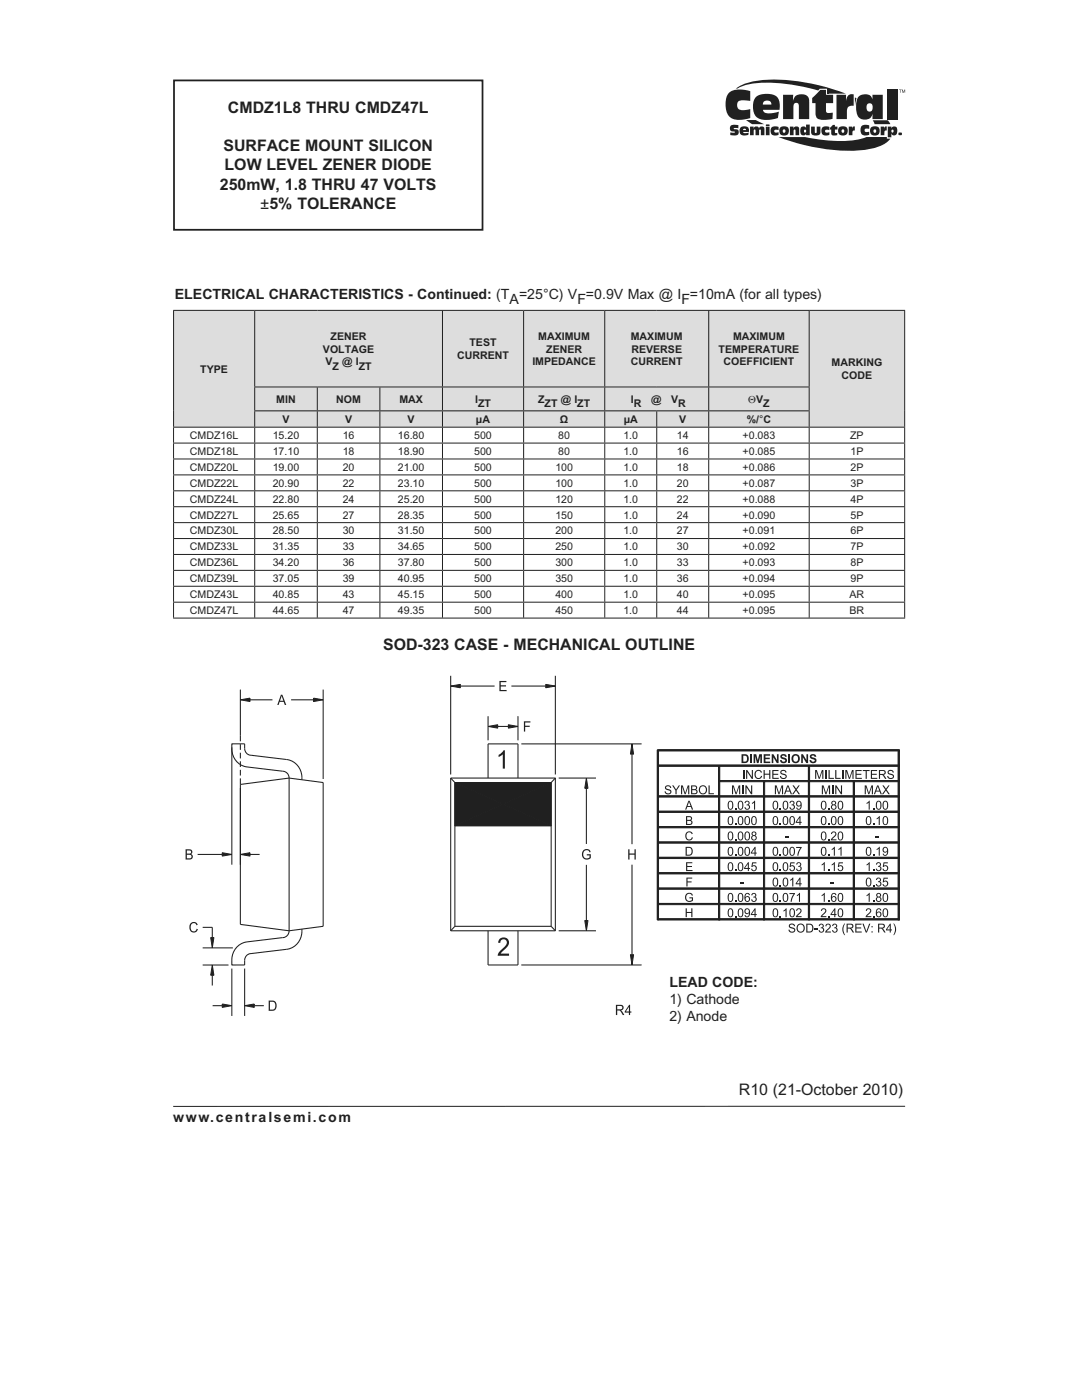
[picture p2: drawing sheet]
<svg xmlns="http://www.w3.org/2000/svg" width="216mm" height="279mm" viewBox="0 0 216 279" stroke-linecap="round" stroke-linejoin="round" font-family="sans-serif">
<defs><g id="words">
<g font-size="3.2" fill="#231f20">
<text x="45.5" y="22.6">CMDZ1L8 THRU CMDZ47L</text>
<text x="44.6" y="30.2">SURFACE MOUNT SILICON</text>
<text x="44.8" y="34">LOW LEVEL ZENER DIODE</text>
<text x="43.9" y="37.8">250mW, 1.8 THRU 47 VOLTS</text>
<text x="51.9" y="41.6">±5% TOLERANCE</text>
<text x="76.4" y="129.7">SOD-323 CASE - MECHANICAL OUTLINE</text>
<text x="147.4" y="218.6">R10 (21-October 2010)</text>
</g>
<g font-size="2.8" fill="#231f20">
<text x="34.9" y="59.7">ELECTRICAL CHARACTERISTICS - Continued: (T =25°C) V =0.9V Max @ I =10mA (for all types)</text>
<text x="101.7" y="60.6">A</text>
<text x="115.2" y="60.6">F</text>
<text x="136" y="60.6">F</text>
<text x="133.6" y="197.1">LEAD CODE:</text>
<text x="133.6" y="200.4">1) Cathode</text>
<text x="133.6" y="203.8">2) Anode</text>
<text x="34.6" y="223.9">www.centralsemi.com</text>
</g>
<g font-size="2.1" fill="#231f20">
<text x="64.4" y="70.4">VOLTAGE</text>
<text x="66" y="67.8">ZENER</text>
<text x="91.2" y="71.6">CURRENT</text>
<text x="93.7" y="69.1">TEST</text>
<text x="107.4" y="67.8">MAXIMUM</text>
<text x="109" y="70.4">ZENER</text>
<text x="125.9" y="67.8">MAXIMUM</text>
<text x="126" y="70.4">REVERSE</text>
<text x="143.4" y="70.4">TEMPERATURE</text>
<text x="146.3" y="67.8">MAXIMUM</text>
<text x="40" y="74.4">TYPE</text>
<text x="64.9" y="72.9">V</text>
<text x="66.3" y="73.7">Z</text>
<text x="68.3" y="72.9">@ I</text>
<text x="71.6" y="73.7">ZT</text>
<text x="106.2" y="72.9">IMPEDANCE</text>
<text x="125.9" y="72.9">CURRENT</text>
<text x="144.4" y="72.9">COEFFICIENT</text>
<text x="165.9" y="73.1">MARKING</text>
<text x="167.9" y="75.6">CODE</text>
<text x="55.1" y="80.4">MIN</text>
<text x="67.1" y="80.4">NOM</text>
<text x="79.7" y="80.4">MAX</text>
<text x="94.8" y="80.4">I</text>
<text x="95.4" y="81.2">ZT</text>
<text x="107.4" y="80.4">Z</text>
<text x="108.7" y="81.2">ZT</text>
<text x="111.9" y="80.4">@ I</text>
<text x="115.2" y="81.2">ZT</text>
<text x="125.9" y="80.4">I</text>
<text x="126.5" y="81.2">R</text>
<text x="129.9" y="80.4">@</text>
<text x="133.9" y="80.4">V</text>
<text x="135.3" y="81.2">R</text>
<text x="149.3" y="80.4">ΘV</text>
<text x="152.3" y="81.2">Z</text>
<text x="37.9" y="87.6">CMDZ16L</text>
<text x="54.4" y="87.6">15.20</text>
<text x="56.4" y="84.4">V</text>
<text x="68.4" y="87.6">16</text>
<text x="68.9" y="84.4">V</text>
<text x="79.4" y="87.6">16.80</text>
<text x="81.3" y="84.4">V</text>
<text x="94.6" y="87.6">500</text>
<text x="95" y="84.4">μA</text>
<text x="111.4" y="87.6">80</text>
<text x="111.7" y="84.4">Ω</text>
<text x="124.4" y="87.6">1.0</text>
<text x="124.4" y="84.4">μA</text>
<text x="135.1" y="87.6">14</text>
<text x="135.5" y="84.4">V</text>
<text x="148.2" y="87.6">+0.083</text>
<text x="149" y="84.4">%/°C</text>
<text x="169.6" y="87.6">ZP</text>
<text x="37.9" y="90.8">CMDZ18L</text>
<text x="37.9" y="94">CMDZ20L</text>
<text x="54.4" y="90.8">17.10</text>
<text x="54.4" y="94">19.00</text>
<text x="68.4" y="90.8">18</text>
<text x="68.4" y="94">20</text>
<text x="79.4" y="90.8">18.90</text>
<text x="79.4" y="94">21.00</text>
<text x="94.6" y="90.8">500</text>
<text x="94.6" y="94">500</text>
<text x="110.8" y="94">100</text>
<text x="111.4" y="90.8">80</text>
<text x="124.4" y="94">1.0</text>
<text x="124.4" y="90.8">1.0</text>
<text x="135.1" y="94">18</text>
<text x="135.1" y="90.8">16</text>
<text x="148.2" y="94">+0.086</text>
<text x="148.2" y="90.8">+0.085</text>
<text x="169.7" y="94">2P</text>
<text x="169.7" y="90.8">1P</text>
<text x="37.9" y="97.1">CMDZ22L</text>
<text x="37.9" y="100.3">CMDZ24L</text>
<text x="54.4" y="97.1">20.90</text>
<text x="54.4" y="100.3">22.80</text>
<text x="68.4" y="97.1">22</text>
<text x="68.4" y="100.3">24</text>
<text x="79.4" y="97.1">23.10</text>
<text x="79.4" y="100.3">25.20</text>
<text x="94.6" y="97.1">500</text>
<text x="94.6" y="100.3">500</text>
<text x="110.8" y="97.1">100</text>
<text x="110.8" y="100.3">120</text>
<text x="124.4" y="97.1">1.0</text>
<text x="124.4" y="100.3">1.0</text>
<text x="135.1" y="97.1">20</text>
<text x="135.1" y="100.3">22</text>
<text x="148.2" y="97.1">+0.087</text>
<text x="148.2" y="100.3">+0.088</text>
<text x="169.7" y="97.1">3P</text>
<text x="169.7" y="100.3">4P</text>
<text x="37.9" y="103.5">CMDZ27L</text>
<text x="37.9" y="106.7">CMDZ30L</text>
<text x="54.4" y="103.5">25.65</text>
<text x="54.4" y="106.7">28.50</text>
<text x="68.4" y="103.5">27</text>
<text x="68.4" y="106.7">30</text>
<text x="79.4" y="103.5">28.35</text>
<text x="79.4" y="106.7">31.50</text>
<text x="94.6" y="103.5">500</text>
<text x="94.6" y="106.7">500</text>
<text x="110.8" y="103.5">150</text>
<text x="110.8" y="106.7">200</text>
<text x="124.4" y="103.5">1.0</text>
<text x="124.4" y="106.7">1.0</text>
<text x="135.1" y="103.5">24</text>
<text x="135.1" y="106.7">27</text>
<text x="148.2" y="103.5">+0.090</text>
<text x="148.2" y="106.7">+0.091</text>
<text x="169.7" y="103.5">5P</text>
<text x="169.7" y="106.7">6P</text>
<text x="37.9" y="109.8">CMDZ33L</text>
<text x="37.9" y="113">CMDZ36L</text>
<text x="54.4" y="109.8">31.35</text>
<text x="54.4" y="113">34.20</text>
<text x="68.4" y="109.8">33</text>
<text x="68.4" y="113">36</text>
<text x="79.4" y="109.8">34.65</text>
<text x="79.4" y="113">37.80</text>
<text x="94.6" y="109.8">500</text>
<text x="94.6" y="113">500</text>
<text x="110.8" y="109.8">250</text>
<text x="110.8" y="113">300</text>
<text x="124.4" y="109.8">1.0</text>
<text x="124.4" y="113">1.0</text>
<text x="135.1" y="109.8">30</text>
<text x="135.1" y="113">33</text>
<text x="148.2" y="109.8">+0.092</text>
<text x="148.2" y="113">+0.093</text>
<text x="169.7" y="109.8">7P</text>
<text x="169.7" y="113">8P</text>
<text x="37.9" y="116.2">CMDZ39L</text>
<text x="37.9" y="119.4">CMDZ43L</text>
<text x="54.4" y="116.2">37.05</text>
<text x="54.4" y="119.4">40.85</text>
<text x="68.4" y="116.2">39</text>
<text x="68.4" y="119.4">43</text>
<text x="79.4" y="116.2">40.95</text>
<text x="79.4" y="119.4">45.15</text>
<text x="94.6" y="116.2">500</text>
<text x="94.6" y="119.4">500</text>
<text x="110.8" y="116.2">350</text>
<text x="110.8" y="119.4">400</text>
<text x="124.4" y="116.2">1.0</text>
<text x="124.4" y="119.4">1.0</text>
<text x="135.1" y="116.2">36</text>
<text x="135.1" y="119.4">40</text>
<text x="148.2" y="116.2">+0.094</text>
<text x="148.2" y="119.4">+0.095</text>
<text x="169.5" y="119.4">AR</text>
<text x="169.7" y="116.2">9P</text>
<text x="37.9" y="122.5">CMDZ47L</text>
<text x="54.4" y="122.5">44.65</text>
<text x="68.4" y="122.5">47</text>
<text x="79.4" y="122.5">49.35</text>
<text x="94.6" y="122.5">500</text>
<text x="110.8" y="122.5">450</text>
<text x="124.4" y="122.5">1.0</text>
<text x="135.1" y="122.5">44</text>
<text x="148.2" y="122.5">+0.095</text>
<text x="169.5" y="122.5">BR</text>
</g>
</g></defs>
<path d="M34.7 16.1h61.6v29.8h-61.6z" fill="none" stroke="#231f20" stroke-width=".35"/>
<path d="M34.6 61.9h16.2v23.4h-16.2zM50.8 61.9h37.5v15.3h-37.5zM88.3 61.9h16.2v15.3h-16.2zM104.5 61.9h16.2v15.3h-16.2zM120.7 61.9h20.7v15.3h-20.7zM141.4 61.9h20.1v15.3h-20.1zM161.5 61.9h19v23.4h-19zM50.8 77.2h12.5v4.8h-12.5zM63.3 77.2h12.5v4.8h-12.5zM75.8 77.2h12.5v4.8h-12.5zM88.3 77.2h16.2v4.8h-16.2zM104.5 77.2h16.2v4.8h-16.2zM120.7 77.2h20.7v4.8h-20.7zM141.4 77.2h20.1v4.8h-20.1zM50.8 82h12.5v3.3h-12.5zM63.3 82h12.5v3.3h-12.5zM75.8 82h12.5v3.3h-12.5zM88.3 82h16.2v3.3h-16.2zM104.5 82h16.2v3.3h-16.2zM120.7 82h10.3v3.3h-10.3zM131 82h10.4v3.3h-10.4zM141.4 82h20.1v3.3h-20.1z" fill="#dcddde"/>
<g fill="none" stroke="#231f20" stroke-width=".2">
<path d="M34.5 61.9h146.1M34.6 62v23.2M50.7 77.2h110.9M50.8 62v15.1M50.8 77.3v4.6M63.3 77.3v4.6M75.8 77.3v4.6M88.3 62v15.1M88.3 77.3v4.6M104.5 62v15.1M104.5 77.3v4.6M120.7 62v15.1"/>
<path d="M120.7 77.3v4.6M141.4 62v15.1M141.4 77.3v4.6M161.5 62v15.1M161.5 77.3v4.6M180.5 62v23.2M34.5 85.3h146.1M34.5 88.4h146.1M34.5 91.6h146.1M34.5 94.8h146.1M34.5 98h146.1M34.6 85.3v3"/>
<path d="M34.6 88.5v3M34.6 91.7v3M34.6 94.9v3M34.6 98v3M50.7 82h110.9M50.8 82.1v3.1M50.8 85.3v3M50.8 88.5v3M50.8 91.7v3M50.8 94.9v3M50.8 98v3M63.3 82.1v3.1"/>
<path d="M63.3 85.3v3M63.3 88.5v3M63.3 91.7v3M63.3 94.9v3M63.3 98v3M75.8 82.1v3.1M75.8 85.3v3M75.8 88.5v3M75.8 91.7v3M75.8 94.9v3M75.8 98v3M88.3 82.1v3.1"/>
<path d="M88.3 85.3v3M88.3 88.5v3M88.3 91.7v3M88.3 94.9v3M88.3 98v3M104.5 82.1v3.1M104.5 85.3v3M104.5 88.5v3M104.5 91.7v3M104.5 94.9v3M104.5 98v3M120.7 82.1v3.1"/>
<path d="M120.7 85.3v3M120.7 88.5v3M120.7 91.7v3M120.7 94.9v3M120.7 98v3M131 82.1v3.1M131 85.3v3M131 88.5v3M131 91.7v3M131 94.9v3M131 98v3M141.4 82.1v3.1"/>
<path d="M141.4 85.3v3M141.4 88.5v3M141.4 91.7v3M141.4 94.9v3M141.4 98v3M161.5 82.1v3.1M161.5 85.3v3M161.5 88.5v3M161.5 91.7v3M161.5 94.9v3M161.5 98v3M180.5 85.3v3"/>
<path d="M180.5 88.5v3M180.5 91.7v3M180.5 94.9v3M180.5 98v3M34.5 107.5h146.1M34.5 110.7h146.1M34.5 113.8h146.1M34.5 117h146.1M34.5 101.1h146.1M34.5 104.3h146.1M34.6 107.6v3M34.6 110.7v3"/>
<path d="M34.6 113.9v3M34.6 117.1v3M34.6 101.2v3M34.6 104.4v3M50.8 107.6v3M50.8 110.7v3M50.8 113.9v3M50.8 117.1v3M50.8 101.2v3M50.8 104.4v3M63.3 107.6v3M63.3 110.7v3"/>
<path d="M63.3 113.9v3M63.3 117.1v3M63.3 101.2v3M63.3 104.4v3M75.8 107.6v3M75.8 110.7v3M75.8 113.9v3M75.8 117.1v3M75.8 101.2v3M75.8 104.4v3M88.3 107.6v3M88.3 110.7v3"/>
<path d="M88.3 113.9v3M88.3 117.1v3M88.3 101.2v3M88.3 104.4v3M104.5 107.6v3M104.5 110.7v3M104.5 113.9v3M104.5 117.1v3M104.5 101.2v3M104.5 104.4v3M120.7 107.6v3M120.7 110.7v3"/>
<path d="M120.7 113.9v3M120.7 117.1v3M120.7 101.2v3M120.7 104.4v3M131 107.6v3M131 110.7v3M131 113.9v3M131 117.1v3M131 101.2v3M131 104.4v3M141.4 107.6v3M141.4 110.7v3"/>
<path d="M141.4 113.9v3M141.4 117.1v3M141.4 101.2v3M141.4 104.4v3M161.5 104.4v3M161.5 107.6v3M161.5 110.7v3M161.5 113.9v3M161.5 117.1v3M161.5 101.2v3M180.5 104.4v3M180.5 107.6v3"/>
<path d="M180.5 110.7v3M180.5 113.9v3M180.5 117.1v3M180.5 101.2v3M34.5 120.2h146.1M34.5 123.4h146.1M34.6 120.3v3M50.8 120.3v3M63.3 120.3v3M75.8 120.3v3M88.3 120.3v3M104.5 120.3v3"/>
<path d="M120.7 120.3v3M131 120.3v3M141.4 120.3v3M161.5 120.3v3M180.5 120.3v3M180.6 220.8h-146"/>
</g>
<g fill="#fff">
<path d="M34.5 127h146.1v5.6h-146.1z"/>
<path d="M34.5 132.4h96v72.8h-96z"/>
</g>
<g fill="#231f20">
<path d="M123.2 200.8h.6a.35 .35 0 0 1 .4 .3 .35 .35 0 0 1-.5 .3h-.5zM122.9 200.5v2.1h.3v-.9h.5l.6 .9h.3l-.7-1a.56 .56 0 0 0 .5-.6 .56 .56 0 0 0-.6-.5z"/>
<path d="M125.5 200.9v1h-.6zM125.5 200.5l-.8 1.4v.2h.8v.5h.2v-.5h.3v-.2h-.3v-1.4z"/>
</g>
<g fill="none" stroke="#231f20" stroke-width=".21">
<path d="M89.9 134.9v19.7M91.9 136.9h6.8M102 136.9h6.9M110.8 134.9v19.7M57.7 155.3v-.2a1.31 1.31 0 0 0-1.3-1.2l-7.1-.8a3.8 3.8 0 0 1-3-4.7h2.5a1.73 1.73 0 0 0 1.2 2.3l7.2 .9a3.6 3.6 0 0 1 3 4M57.7 155.3v30.5M57.7 155.3l-9.7 1.3v27.9l9.7 1.3M57.7 155.3l6.8 .9v28.7l-6.8 .9M89.9 155.3l.9 .9M89.9 155.3h20.9v30.5M89.9 155.3v30.5M90.8 156.2h19.2"/>
<path d="M90.8 156.2v28.7M97.4 155.3v-6.8h6v6.8M110 156.2v28.7M110.8 155.3l-.8 .9M60.2 185.4a3.6 3.6 0 0 1-3 4.1l-7.2 .8a1.34 1.34 0 0 0-1.2 1.4v.9h-2.5a3.8 3.8 0 0 1 3-4.6l7.2-.9a1.35 1.35 0 0 0 1.2-1.3M89.9 185.8h20.9M90.8 184.9h19.2M90.8 184.9l-.9 .9M97.4 185.8v6.8h6v-6.8M110 184.9l.8 .9"/>
</g>
<path d="M89.9 136.9l2-.3v.7z" fill="#231f20"/>
<path d="M89.9 136.9l2-.3v.7z" fill="none" stroke="#231f20" stroke-width=".2"/>
<g fill="#231f20">
<path d="M108.9 136.6l1.9 .3-1.9 .4z"/>
<path d="M99.7 135.9h1.3v.2h-1.1v.7h1.1v.2h-1.1v.7h1.2v.2h-1.4z"/>
</g>
<path d="M108.9 136.6l1.9 .3-1.9 .4z" fill="none" stroke="#231f20" stroke-width=".2"/>
<path d="M110.8 136.9h.1M89.9 155.3h.1M104 148.5h24M110.8 155.3h.1M126.1 150.5v18M126.1 172.6v17.9M104 192.6h24" fill="none" stroke="#231f20" stroke-width=".21"/>
<path d="M126.1 148.5l.3 2h-.6z" fill="#231f20"/>
<path d="M126.1 148.5l.3 2h-.6z" fill="none" stroke="#231f20" stroke-width=".2"/>
<g fill="#231f20">
<path d="M125.8 190.5h.6l-.3 2.1z"/>
<path d="M125.4 169.5h.2v.8h1v-.8h.3v2h-.3v-.9h-1v.9h-.2z"/>
</g>
<path d="M125.8 190.5h.6l-.3 2.1z" fill="none" stroke="#231f20" stroke-width=".2"/>
<path d="M103.4 148.5h.1M111.5 155.3h7.4M117 157.3v11.1M117 172.6v11.1M103.4 192.6h.1M111.5 185.8h7.4M126.1 192.6h.1" fill="none" stroke="#231f20" stroke-width=".21"/>
<path d="M117 155.3l.3 2h-.6z" fill="#231f20"/>
<path d="M117 155.3l.3 2h-.6z" fill="none" stroke="#231f20" stroke-width=".2"/>
<g fill="#231f20">
<path d="M116.7 183.7h.6l-.3 2.1z"/>
<path d="M116.4 169.7a.86 .86 0 0 1 1.5 .3l-.3 .1a.68 .68 0 0 0-.9-.4 .68 .68 0 0 0-.3 1 .73 .73 0 0 0 .5 .6 .73 .73 0 0 0 .7-.2v-.4h-.5v-.2h.8v.7a1.07 1.07 0 0 1-1.6 0 1.07 1.07 0 0 1 .1-1.5z"/>
</g>
<path d="M116.7 183.7h.6l-.3 2.1z" fill="none" stroke="#231f20" stroke-width=".2"/>
<path d="M110.8 155.3h.1M46.3 193.3v9.5M48.8 193.3v9.5M110.8 185.8h.1M117 185.8h.1M42.4 200.7h1.9M50.7 200.7h2" fill="none" stroke="#231f20" stroke-width=".21"/>
<path d="M44.3 200.4l2 .3-2 .3z" fill="#231f20"/>
<path d="M44.3 200.4l2 .3-2 .3z" fill="none" stroke="#231f20" stroke-width=".2"/>
<g fill="#231f20">
<path d="M48.8 200.7l1.9-.3v.6z"/>
<path d="M53.9 199.9a.82 .82 0 0 1 1 .8 .82 .82 0 0 1-1 .8zM53.6 199.7v2h.7a1.03 1.03 0 0 0 .9-1 1.03 1.03 0 0 0-.9-1z"/>
</g>
<path d="M48.8 200.7l1.9-.3v.6z" fill="none" stroke="#231f20" stroke-width=".2"/>
<path d="M46.3 149.2v23.4M48 157.3v15.3M39.4 170.5h4.9M49.9 170.5h1.9M46.3 192.6h.1M48.8 192.6h.1M48.8 200.7h.1" fill="none" stroke="#231f20" stroke-width=".21"/>
<path d="M48 170.5l1.9-.3v.7z" fill="#231f20"/>
<path d="M48 170.5l1.9-.3v.7z" fill="none" stroke="#231f20" stroke-width=".2"/>
<g fill="#231f20">
<path d="M44.3 170.2l2 .3-2 .4z"/>
<path d="M37.3 169.7h.4a.33 .33 0 0 1 .4 .3 .33 .33 0 0 1-.4 .4h-.4zM37 169.5v2h.8a.57 .57 0 0 0 .6-.3 .57 .57 0 0 0-.3-.7 .52 .52 0 0 0 .2-.7 .52 .52 0 0 0-.6-.3zM37.3 170.6h.4a.37 .37 0 0 1 .5 .3 .37 .37 0 0 1-.4 .4h-.5z"/>
</g>
<path d="M44.3 170.2l2 .3-2 .4z" fill="none" stroke="#231f20" stroke-width=".2"/>
<path d="M46.3 148.5h.1M48 156.6h.1" fill="none" stroke="#231f20" stroke-width=".21"/>
<g fill="#231f20">
<path d="M99.5 150.6l.6-.4 .4-.5h.2v3.7h-.4v-2.9l-.8 .6z"/>
<path d="M99.7 187.4a1.12 1.12 0 0 1 1.7 .1 1.12 1.12 0 0 1-.4 1.6l-1.1 1.2h1.7v.4h-2.3a2.8 2.8 0 0 1 1.4-1.7 .78 .78 0 0 0 .4-.9 .78 .78 0 0 0-.6-.6l-.5 .1-.2 .6-.4-.1z"/>
</g>
<path d="M48 170.5h.1M90.8 164.8h19.2" fill="none" stroke="#231f20" stroke-width=".21"/>
<path d="M90.8 156.2h19.2l-9.6 4.3z" fill="#231f20"/>
<path d="M90.8 156.2h19.2l-9.6 4.3z" fill="none" stroke="#231f20" stroke-width=".2"/>
<path d="M90.8 156.2l9.6 4.3-9.6 4.3z" fill="#231f20"/>
<path d="M90.8 156.2l9.6 4.3-9.6 4.3z" fill="none" stroke="#231f20" stroke-width=".2"/>
<path d="M90.8 164.8l9.6-4.3 9.6 4.3z" fill="#231f20"/>
<path d="M90.8 164.8l9.6-4.3 9.6 4.3z" fill="none" stroke="#231f20" stroke-width=".2"/>
<path d="M100.4 160.5l9.6-4.3v8.6z" fill="#231f20"/>
<path d="M100.4 160.5l9.6-4.3v8.6z" fill="none" stroke="#231f20" stroke-width=".2"/>
<path d="M97.4 142.9v4.8M99.3 145h2.1M103.4 142.9v4.8" fill="none" stroke="#231f20" stroke-width=".21"/>
<path d="M97.4 145l1.9-.4v.7z" fill="#231f20"/>
<path d="M97.4 145l1.9-.4v.7z" fill="none" stroke="#231f20" stroke-width=".2"/>
<g fill="#231f20">
<path d="M101.4 144.6l2 .4-2 .3z"/>
<path d="M104.5 144h1.3v.2h-1v.6h.9v.3h-.9v.9h-.3z"/>
</g>
<path d="M101.4 144.6l2 .4-2 .3z" fill="none" stroke="#231f20" stroke-width=".2"/>
<path d="M48 137.6v9.1M49.9 139.7h4.5M58.1 139.7h4.5M64.5 137.6v17.9" fill="none" stroke="#231f20" stroke-width=".21"/>
<path d="M48 139.7l1.9-.4v.7z" fill="#231f20"/>
<path d="M48 139.7l1.9-.4v.7z" fill="none" stroke="#231f20" stroke-width=".2"/>
<g fill="#231f20">
<path d="M62.6 139.3l1.9 .4-1.9 .3z"/>
<path d="M56.2 138.9l.3 1h-.6zM56.1 138.6l-.8 2.1h.3l.2-.6h.8l.2 .6h.3l-.8-2.1z"/>
</g>
<path d="M62.6 139.3l1.9 .4-1.9 .3z" fill="none" stroke="#231f20" stroke-width=".2"/>
<path d="M48 146.7v1.2M48 148.5v1.2M48 150.2v1.2M48 151.9v1.2M48 153.6v1.2M48 155.3v1.3M40.4 189.2h6.1M40.4 192.6h5.2M42.4 185.1v2M42.4 194.6v2.1" fill="none" stroke="#231f20" stroke-width=".21"/>
<path d="M38.1 184.2a.81 .81 0 0 1 1.4 .4l-.3 .1a.64 .64 0 0 0-.9-.4 .64 .64 0 0 0-.2 .9 .59 .59 0 0 0 .5 .7 .59 .59 0 0 0 .6-.5h.3a.9 .9 0 0 1-1.2 .6 .9 .9 0 0 1-.5-1.2z" fill="#231f20"/>
<path d="M40.4 185.1h2" fill="none" stroke="#231f20" stroke-width=".21"/>
<path d="M42.4 192.6l.3 2h-.7z" fill="#231f20"/>
<path d="M42.4 192.6l.3 2h-.7z" fill="none" stroke="#231f20" stroke-width=".2"/>
<path d="M42 187.1h.7l-.3 2.1z" fill="#231f20"/>
<path d="M42 187.1h.7l-.3 2.1z" fill="none" stroke="#231f20" stroke-width=".2"/>
<path d="M42.4 189.2h.1M46.3 192.6h.1M47.1 189.2h.1" fill="none" stroke="#231f20" stroke-width=".21"/>
<path d="M130.5 149.4h49.6v37.5h-49.6z" fill="#fff"/>
<g fill="#231f20">
<path d="M146.1 156.7h.3l.5 1.6 .5-1.6h.3v1.8h-.2v-1.5l-.5 1.5h-.2l-.5-1.5v1.5h-.2z"/>
<path d="M148.1 156.7h.2v1.8h-.2z"/>
<path d="M148.7 156.7h.3l.9 1.4v-1.4h.2v1.8h-.2l-.9-1.4v1.4h-.3z"/>
<path d="M154.6 156.7h.4l.4 1.6 .6-1.6h.3v1.8h-.3v-1.5l-.5 1.5h-.2l-.5-1.5v1.5h-.2z"/>
<path d="M158.1 156.7h.3l.5 .7 .4-.7h.3l-.6 .9 .6 .9h-.3l-.5-.7-.5 .7h-.2l.6-.9z"/>
<path d="M164 156.7h.3l.5 1.6 .5-1.6h.3v1.8h-.2v-1.5l-.5 1.5h-.2l-.5-1.5v1.5h-.2z"/>
<path d="M166 156.7h.3v1.8h-.3z"/>
<path d="M166.7 156.7h.2l.9 1.4v-1.4h.2v1.8h-.2l-.9-1.4v1.4h-.2z"/>
<path d="M172.5 156.7h.4l.5 1.6 .5-1.6h.3v1.8h-.2v-1.5l-.5 1.5h-.2l-.5-1.5v1.5h-.3z"/>
<path d="M176.1 156.7h.2l.5 .7 .5-.7h.2l-.6 .9 .7 .9h-.3l-.5-.7-.5 .7h-.3l.6-.9z"/>
<path d="M146.6 161.3h.3v.3h-.3z"/>
<path d="M148.7 159.9a.47 .47 0 0 1 .7 0 .47 .47 0 0 1-.1 .7 .54 .54 0 0 1 .1 1 .54 .54 0 0 1-.9-.5h.3a.35 .35 0 0 0 .4 .3 .35 .35 0 0 0 .2-.5 .35 .35 0 0 0-.4-.2v-.2a.3 .3 0 0 0 .4-.2 .3 .3 0 0 0-.3-.3 .3 .3 0 0 0-.3 .3h-.2z"/>
<path d="M150 160.2l.7-.4v1.8h-.2v-1.4l-.5 .3z"/>
<path d="M155.6 161.3h.3v.3h-.3z"/>
<path d="M157.7 159.9a.47 .47 0 0 1 .7 0 .47 .47 0 0 1-.1 .7 .54 .54 0 0 1 0 1 .54 .54 0 0 1-.8-.5h.2a.35 .35 0 0 0 .4 .3 .35 .35 0 0 0 .3-.5 .35 .35 0 0 0-.5-.2v-.2a.3 .3 0 0 0 .4-.2 .3 .3 0 0 0-.3-.3 .3 .3 0 0 0-.3 .3h-.2z"/>
<path d="M165.2 161.3h.3v.3h-.3z"/>
<path d="M172.9 160.2l.6-.4v1.8h-.2v-1.4l-.4 .3z"/>
<path d="M174.2 161.3h.2v.3h-.2z"/>
<path d="M146.6 164.4h.3v.2h-.3z"/>
<path d="M155.6 164.4h.3v.2h-.3z"/>
<path d="M165.2 164.4h.3v.2h-.3z"/>
<path d="M174.2 164.4h.2v.2h-.2z"/>
<path d="M174.9 163.3l.7-.4v1.7h-.3v-1.3l-.4 .2z"/>
<path d="M137 166.1a.74 .74 0 0 1 1.2 .3l-.2 .1a.58 .58 0 0 0-.8-.3 .58 .58 0 0 0-.2 .8 .52 .52 0 0 0 .5 .5 .52 .52 0 0 0 .5-.4h.3a.82 .82 0 0 1-1.2 .6 .82 .82 0 0 1-.3-1.2z"/>
<path d="M146.6 167.5h.3v.2h-.3z"/>
<path d="M156.7 167h.7v.2h-.7z"/>
<path d="M165.2 167.5h.3v.2h-.3z"/>
<path d="M166 166.1a.57 .57 0 0 1 .8 .1 .57 .57 0 0 1-.3 .8l-.4 .5h.8v.2h-1.1l.1-.4a1.08 1.08 0 0 0 .7-1.1l-.4-.1-.2 .4-.2-.1z"/>
<path d="M174.6 167h.7v.2h-.7z"/>
<path d="M146.6 170.5h.3v.3h-.3z"/>
<path d="M155.6 170.5h.3v.3h-.3z"/>
<path d="M158.9 169h1.1l-.5 1.1-.2 .7h-.2l.1-.5 .5-1.1h-.8z"/>
<path d="M165.2 170.5h.3v.3h-.3z"/>
<path d="M166 169.4l.6-.4v1.8h-.2v-1.4l-.4 .3z"/>
<path d="M167.3 169.4l.6-.4v1.8h-.2v-1.4l-.4 .3z"/>
<path d="M174.2 170.5h.2v.3h-.2z"/>
<path d="M174.9 169.4l.7-.4v1.8h-.3v-1.4l-.4 .3z"/>
<path d="M136.9 172.1h1.2v.2h-1v.5h1v.2h-1v.6h1.1v.2h-1.3z"/>
<path d="M146.6 173.6h.3v.2h-.3z"/>
<path d="M150.1 172.1h.8v.2h-.6l-.1 .5a.57 .57 0 0 1 .8 .3 .57 .57 0 0 1-.4 .7 .57 .57 0 0 1-.7-.4h.2a.38 .38 0 0 0 .5 .2 .38 .38 0 0 0 .2-.6 .38 .38 0 0 0-.6 0h-.3z"/>
<path d="M155.6 173.6h.3v.2h-.3z"/>
<path d="M157.7 172.1h.9v.2h-.7l-.1 .5a.57 .57 0 0 1 .8 .3 .57 .57 0 0 1-.4 .7 .57 .57 0 0 1-.7-.4h.2a.38 .38 0 0 0 .6 .2 .38 .38 0 0 0 .1-.6 .38 .38 0 0 0-.6 0h-.3z"/>
<path d="M159 172.2a.47 .47 0 0 1 .7 0 .47 .47 0 0 1-.1 .7 .54 .54 0 0 1 .1 .9 .54 .54 0 0 1-.9-.4l.3-.1a.35 .35 0 0 0 .4 .4 .35 .35 0 0 0 .2-.5 .35 .35 0 0 0-.4-.2v-.2a.3 .3 0 0 0 .4-.2 .3 .3 0 0 0-.3-.4 .3 .3 0 0 0-.3 .4l-.2-.1z"/>
<path d="M163.9 172.5l.7-.4v1.7h-.2v-1.3l-.5 .2z"/>
<path d="M165.2 173.6h.3v.2h-.3z"/>
<path d="M166 172.5l.6-.4v1.7h-.2v-1.3l-.4 .2z"/>
<path d="M167.3 172.1h.9v.2h-.7l-.1 .5a.57 .57 0 0 1 .8 .3 .57 .57 0 0 1-.3 .7 .57 .57 0 0 1-.8-.4h.2a.38 .38 0 0 0 .6 .2 .38 .38 0 0 0 .1-.6 .38 .38 0 0 0-.6 0h-.2z"/>
<path d="M172.9 172.5l.6-.4v1.7h-.2v-1.3l-.4 .2z"/>
<path d="M174.2 173.6h.2v.2h-.2z"/>
<path d="M175 172.2a.47 .47 0 0 1 .7 0 .47 .47 0 0 1-.1 .7 .54 .54 0 0 1 0 .9 .54 .54 0 0 1-.8-.4l.2-.1a.35 .35 0 0 0 .4 .4 .35 .35 0 0 0 .3-.5 .35 .35 0 0 0-.5-.2v-.2a.3 .3 0 0 0 .4-.2 .3 .3 0 0 0-.3-.4 .3 .3 0 0 0-.3 .4l-.2-.1z"/>
<path d="M176.3 172.1h.9v.2h-.7l-.1 .5a.57 .57 0 0 1 .8 .3 .57 .57 0 0 1-.4 .7 .57 .57 0 0 1-.7-.4h.2a.38 .38 0 0 0 .6 .2 .38 .38 0 0 0 .1-.6 .38 .38 0 0 0-.6 0h-.3z"/>
<path d="M137 175.1h1.1v.2h-.9v.6h.8v.2h-.8v.8h-.2z"/>
<path d="M147.8 176.2h.6v.2h-.6z"/>
<path d="M155.6 176.7h.3v.2h-.3z"/>
<path d="M157.7 175.6l.6-.5v1.8h-.2v-1.4l-.4 .3z"/>
<path d="M165.7 176.2h.6v.2h-.6z"/>
<path d="M174.2 176.7h.2v.2h-.2z"/>
<path d="M175 175.3a.47 .47 0 0 1 .7-.1 .47 .47 0 0 1-.1 .8 .54 .54 0 0 1 0 .9 .54 .54 0 0 1-.8-.5h.2a.35 .35 0 0 0 .4 .3 .35 .35 0 0 0 .3-.4 .35 .35 0 0 0-.5-.2v-.2a.3 .3 0 0 0 .4-.3 .3 .3 0 0 0-.3-.3 .3 .3 0 0 0-.3 .3h-.2z"/>
<path d="M176.3 175.2h.9v.2h-.7l-.1 .4a.57 .57 0 0 1 .8 .3 .57 .57 0 0 1-.4 .8 .57 .57 0 0 1-.7-.5h.2a.38 .38 0 0 0 .6 .2 .38 .38 0 0 0 .1-.5 .38 .38 0 0 0-.6-.1l-.3 .1z"/>
<path d="M137 178.4a.79 .79 0 0 1 1.3 .3l-.3 .1a.64 .64 0 0 0-.9-.3 .64 .64 0 0 0-.1 1 .69 .69 0 0 0 1.1 .1v-.3h-.5v-.2h.7v.6a.94 .94 0 0 1-1.4 0 .94 .94 0 0 1 .1-1.3z"/>
<path d="M146.6 179.7h.3v.3h-.3z"/>
<path d="M150.1 178.3a.47 .47 0 0 1 .7 0 .47 .47 0 0 1-.1 .7 .54 .54 0 0 1 0 1 .54 .54 0 0 1-.8-.5h.2a.35 .35 0 0 0 .4 .3 .35 .35 0 0 0 .3-.5 .35 .35 0 0 0-.5-.2v-.2a.3 .3 0 0 0 .4-.2 .3 .3 0 0 0-.3-.3 .3 .3 0 0 0-.3 .3h-.2z"/>
<path d="M155.6 179.7h.3v.3h-.3z"/>
<path d="M157.5 178.2h1.1l-.5 1.1-.1 .7h-.2v-.5l.6-1.1h-.9z"/>
<path d="M159 178.6l.6-.4v1.8h-.2v-1.4l-.4 .3z"/>
<path d="M163.9 178.6l.7-.4v1.8h-.2v-1.4l-.5 .3z"/>
<path d="M165.2 179.7h.3v.3h-.3z"/>
<path d="M172.9 178.6l.6-.4v1.8h-.2v-1.4l-.4 .3z"/>
<path d="M174.2 179.7h.2v.3h-.2z"/>
<path d="M136.8 181.3h.2v.7h.9v-.7h.3v1.7h-.3v-.8h-.9v.8h-.2z"/>
<path d="M146.6 182.8h.3v.2h-.3z"/>
<path d="M155.6 182.8h.3v.2h-.3z"/>
<path d="M156.3 181.7l.7-.4v1.7h-.3v-1.3l-.4 .2z"/>
<path d="M159 181.4a.57 .57 0 0 1 .9 .2 .57 .57 0 0 1-.3 .8l-.5 .4h.9v.2h-1.2l.2-.3a1.08 1.08 0 0 0 .6-1.2h-.3l-.2 .3h-.2z"/>
<path d="M164 181.4a.57 .57 0 0 1 .8 .2 .57 .57 0 0 1-.3 .8l-.4 .4h.8v.2h-1.1l.1-.3a1.08 1.08 0 0 0 .7-1.2h-.4l-.2 .3h-.2z"/>
<path d="M165.2 182.8h.3v.2h-.3z"/>
<path d="M172.9 181.4a.57 .57 0 0 1 .9 .2 .57 .57 0 0 1-.3 .8l-.5 .4h.9v.2h-1.2l.2-.3a1.08 1.08 0 0 0 .6-1.2h-.3l-.2 .3h-.2z"/>
<path d="M174.2 182.8h.2v.2h-.2z"/>
<path d="M157.6 184.4a.68 .68 0 0 1 1 .4l-.2 .1a.38 .38 0 0 0-.4-.4 .38 .38 0 0 0-.3 .4 .89 .89 0 0 1 1 .8 .72 .72 0 0 1-.8 .4 .72 .72 0 0 1-.6-.6h.2a.44 .44 0 0 0 .5 .5 .44 .44 0 0 0 .4-.5l-.1-.1a.74 .74 0 0 1-.9-.7z"/>
<path d="M162.5 185.4h.7v.2h-.7z"/>
<path d="M163.5 184.5a.47 .47 0 0 1 .7-.1 .47 .47 0 0 1-.1 .8 .54 .54 0 0 1 .1 .9 .54 .54 0 0 1-.9-.5h.3a.35 .35 0 0 0 .4 .3 .35 .35 0 0 0 .2-.4 .35 .35 0 0 0-.4-.2v-.2a.3 .3 0 0 0 .4-.3 .3 .3 0 0 0-.3-.3 .3 .3 0 0 0-.3 .3h-.2z"/>
<path d="M164.9 184.5a.57 .57 0 0 1 .8 .1 .57 .57 0 0 1-.3 .8l-.5 .5h.9v.2h-1.2l.2-.4a1.08 1.08 0 0 0 .7-1.1l-.4-.1-.2 .4-.2-.1z"/>
<path d="M166.2 184.5a.47 .47 0 0 1 .7-.1 .47 .47 0 0 1-.1 .8 .54 .54 0 0 1 0 .9 .54 .54 0 0 1-.8-.5h.2a.35 .35 0 0 0 .4 .3 .35 .35 0 0 0 .3-.4 .35 .35 0 0 0-.5-.2l.1-.2a.3 .3 0 0 0 .3-.3 .3 .3 0 0 0-.2-.3 .3 .3 0 0 0-.4 .3h-.2z"/>
<path d="M168.5 184.3h.1l-.1 .2a2.07 2.07 0 0 0 .1 2.1 1.56 1.56 0 0 1-.2-2.1z"/>
<path d="M170.7 184.3h1.2v.2h-1v.6h.9v.2h-.9v.6h1v.2h-1.2z"/>
<path d="M172.1 184.3h.2l.6 1.6 .5-1.6h.3l-.7 1.8h-.2z"/>
<path d="M178.2 184.3a1.57 1.57 0 0 1 .3 2.2l-.3 .1a2.1 2.1 0 0 0 0-2.3z"/>
<path d="M149.7 150.5h.3v1.8h-.3z"/>
<path d="M150.4 150.5h.5l.3 1.2 .3-1.2h.5v1.8h-.3v-1.4l-.3 1.4h-.4l-.3-1.4v1.4h-.3z"/>
<path d="M152.4 150.5h1.3v.3h-1v.4h.9v.3h-.9v.5h1v.3h-1.3z"/>
<path d="M154 150.5h.3l.7 1.2v-1.2h.4v1.8h-.4l-.7-1.2v1.2h-.3z"/>
<path d="M155.9 150.6a.7 .7 0 0 1 1.1 .4h-.4a.28 .28 0 0 0-.3-.3 .28 .28 0 0 0-.2 .4 .84 .84 0 0 1 .9 .8 .74 .74 0 0 1-.8 .4 .74 .74 0 0 1-.6-.6h.4a.33 .33 0 0 0 .3 .4 .33 .33 0 0 0 .3-.5 .76 .76 0 0 1-.8-.9z"/>
<path d="M157.3 150.5h.4v1.8h-.4z"/>
<path d="M159.9 150.5h.3l.7 1.2v-1.2h.3v1.8h-.3l-.7-1.2v1.2h-.3z"/>
<path d="M161.8 150.6a.7 .7 0 0 1 1.1 .4h-.4a.28 .28 0 0 0-.3-.3 .28 .28 0 0 0-.2 .4 .84 .84 0 0 1 .9 .8 .74 .74 0 0 1-.8 .4 .74 .74 0 0 1-.6-.6h.4a.33 .33 0 0 0 .3 .4 .33 .33 0 0 0 .3-.5 .76 .76 0 0 1-.8-.9z"/>
<path d="M132.8 156.8a.67 .67 0 0 1 1.1 .4l-.2 .1a.38 .38 0 0 0-.4-.4 .38 .38 0 0 0-.3 .4 .89 .89 0 0 1 1 .8 .72 .72 0 0 1-.8 .4 .72 .72 0 0 1-.6-.6h.2a.44 .44 0 0 0 .5 .5 .44 .44 0 0 0 .4-.5l-.1-.1a.74 .74 0 0 1-.9-.7z"/>
<path d="M134.1 156.7h.3l.5 .9 .5-.9h.3l-.7 1.1v.7h-.2v-.7z"/>
<path d="M135.9 156.7h.3l.5 1.6 .5-1.6h.3v1.8h-.2v-1.5l-.5 1.5h-.2l-.5-1.5v1.5h-.2z"/>
<path d="M141.4 156.7h.2v1.6h.9v.2h-1.1z"/>
<path d="M148.2 153.7h.3v1.7h-.3z"/>
<path d="M148.9 153.7h.2l.9 1.4v-1.4h.2v1.7h-.2l-.9-1.3v1.3h-.2z"/>
<path d="M150.8 153.9a.74 .74 0 0 1 1.2 .3h-.2a.58 .58 0 0 0-.8-.3 .58 .58 0 0 0-.2 .9 .52 .52 0 0 0 .5 .5 .52 .52 0 0 0 .5-.5l.3 .1a.82 .82 0 0 1-1.2 .5 .82 .82 0 0 1-.3-1.2z"/>
<path d="M152.4 153.7h.2v.7h.9v-.7h.2v1.7h-.2v-.8h-.9v.8h-.2z"/>
<path d="M154.1 153.7h1.2v.2h-1v.5h1v.2h-1v.6h1.1v.2h-1.3z"/>
<path d="M155.9 153.8a.67 .67 0 0 1 1 .4h-.2a.38 .38 0 0 0-.4-.4 .38 .38 0 0 0-.3 .5 .89 .89 0 0 1 1 .8 .72 .72 0 0 1-.8 .4 .72 .72 0 0 1-.6-.6h.2a.44 .44 0 0 0 .5 .4 .44 .44 0 0 0 .4-.5l-.1-.1a.74 .74 0 0 1-.9-.7z"/>
<path d="M162.7 153.7h.3l.5 1.5 .5-1.5h.3v1.7h-.2v-1.4l-.5 1.4h-.2l-.5-1.5v1.5h-.2z"/>
<path d="M164.7 153.7h.2v1.7h-.2z"/>
<path d="M165.3 153.7h.3v1.5h.8v.2h-1.1z"/>
<path d="M166.7 153.7h.2v1.5h.8v.2h-1z"/>
<path d="M168 153.7h.3v1.7h-.3z"/>
<path d="M168.7 153.7h.3l.5 1.5 .5-1.5h.3v1.7h-.2v-1.4l-.5 1.4h-.2l-.5-1.5v1.5h-.2z"/>
<path d="M170.7 153.7h1.2v.2h-1v.5h1v.2h-1v.6h1.1v.2h-1.3z"/>
<path d="M172.2 153.7h1.3v.2h-.5v1.5h-.3v-1.5h-.5z"/>
<path d="M173.8 153.7h1.2v.2h-1v.5h.9v.2h-.9v.6h1.1v.2h-1.3z"/>
<path d="M177.3 153.8a.67 .67 0 0 1 1 .4h-.2a.38 .38 0 0 0-.4-.4 .38 .38 0 0 0-.3 .5 .89 .89 0 0 1 1 .8 .72 .72 0 0 1-.8 .4 .72 .72 0 0 1-.6-.6h.2a.44 .44 0 0 0 .5 .4 .44 .44 0 0 0 .4-.5l-.1-.1a.74 .74 0 0 1-.9-.7z"/>
<path d="M157.2 156.9l.3 .9h-.6zM157.1 156.7l-.7 1.8h.3l.2-.5h.7l.2 .5h.2l-.7-1.8z"/>
<path d="M175.1 156.9l.3 .9h-.5zM175 156.7l-.6 1.8h.2l.2-.5h.7l.2 .5h.3l-.7-1.8z"/>
<path d="M137.5 160l.3 .9h-.6zM137.4 159.8l-.7 1.8h.2l.2-.6h.8l.2 .6h.2l-.7-1.8z"/>
<path d="M145.5 160.1l.3-.1a.93 .93 0 0 1 0 1.4 1 1 0 0 1-.3-1.3zM145.4 159.9a1.26 1.26 0 0 0 .2 1.7 .86 .86 0 0 0 .7-1.3 .52 .52 0 0 0-.9-.4z"/>
<path d="M147.5 160.1l.3-.1a.93 .93 0 0 1 0 1.4 1 1 0 0 1-.3-1.3zM147.4 159.9a1.26 1.26 0 0 0 .2 1.7 .86 .86 0 0 0 .7-1.3 .52 .52 0 0 0-.9-.4z"/>
<path d="M154.5 160.1l.2-.1a.93 .93 0 0 1 0 1.4 1 1 0 0 1-.2-1.3zM154.4 159.9a1.26 1.26 0 0 0 .2 1.7 .86 .86 0 0 0 .6-1.3 .52 .52 0 0 0-.8-.4z"/>
<path d="M156.5 160.1l.2-.1a.93 .93 0 0 1 0 1.4 1 1 0 0 1-.2-1.3zM156.4 159.9a1.26 1.26 0 0 0 .2 1.7 .86 .86 0 0 0 .7-1.3 .52 .52 0 0 0-.9-.4z"/>
<path d="M159 160.4a.4 .4 0 0 1 .8 0 .4 .4 0 0 1-.8 0zM159 160a.55 .55 0 0 0-.1 .8 .55 .55 0 0 0 .9-.1v.1a.39 .39 0 0 1-.2 .6 .39 .39 0 0 1-.5-.3l-.2 .1a.57 .57 0 0 0 .7 .4 .57 .57 0 0 0 .4-.7 .68 .68 0 0 0-.2-.9 .68 .68 0 0 0-.8 0z"/>
<path d="M164.1 160.1l.2-.1a.93 .93 0 0 1 0 1.4 1 1 0 0 1-.2-1.3zM164 159.9a1.26 1.26 0 0 0 .2 1.7 .86 .86 0 0 0 .7-1.3 .52 .52 0 0 0-.9-.4z"/>
<path d="M166.1 160.3a.28 .28 0 0 1 .5 0 .28 .28 0 0 1-.5 0zM166 159.9l-.1 .5 .2 .2a.52 .52 0 0 0-.1 .8 .52 .52 0 0 0 .8 0 .52 .52 0 0 0-.2-.8 .47 .47 0 0 0 .1-.7 .47 .47 0 0 0-.7 0zM166 161.1a.36 .36 0 0 1 .7 0 .36 .36 0 0 1-.7 0z"/>
<path d="M167.5 160.1l.2-.1a.93 .93 0 0 1 0 1.4 1 1 0 0 1-.2-1.3zM167.4 159.9a1.26 1.26 0 0 0 .1 1.7 .86 .86 0 0 0 .7-1.3 .52 .52 0 0 0-.8-.4z"/>
<path d="M175.1 160.1l.2-.1a.93 .93 0 0 1 0 1.4 1 1 0 0 1-.2-1.3zM175 159.9a1.26 1.26 0 0 0 .2 1.7 .86 .86 0 0 0 .6-1.3 .52 .52 0 0 0-.8-.4z"/>
<path d="M176.4 160.1l.3-.1a.93 .93 0 0 1 0 1.4 1 1 0 0 1-.3-1.3zM176.3 159.9a1.26 1.26 0 0 0 .2 1.7 .86 .86 0 0 0 .7-1.3 .52 .52 0 0 0-.9-.4z"/>
<path d="M137.1 163.1h.4a.29 .29 0 0 1 .4 .2 .29 .29 0 0 1-.4 .3h-.4zM136.9 162.9v1.7h.6a.5 .5 0 0 0 .7-.3 .5 .5 0 0 0-.3-.6 .45 .45 0 0 0 .2-.6 .45 .45 0 0 0-.6-.2zM137.1 163.8h.4a.32 .32 0 0 1 .5 .3 .32 .32 0 0 1-.5 .3h-.4z"/>
<path d="M145.5 163.2l.3-.2a.93 .93 0 0 1 0 1.5 1 1 0 0 1-.3-1.3zM145.4 163a1.26 1.26 0 0 0 .2 1.7 .86 .86 0 0 0 .7-1.3 .52 .52 0 0 0-.9-.4z"/>
<path d="M147.5 163.2l.3-.2a.93 .93 0 0 1 0 1.5 1 1 0 0 1-.3-1.3zM147.4 163a1.26 1.26 0 0 0 .2 1.7 .86 .86 0 0 0 .7-1.3 .52 .52 0 0 0-.9-.4z"/>
<path d="M148.9 163.2l.2-.2a.93 .93 0 0 1 0 1.5 1 1 0 0 1-.2-1.3zM148.8 163a1.26 1.26 0 0 0 .1 1.7 .86 .86 0 0 0 .7-1.3 .52 .52 0 0 0-.8-.4z"/>
<path d="M150.2 163.2l.2-.2a.93 .93 0 0 1 0 1.5 1 1 0 0 1-.2-1.3zM150.1 163a1.26 1.26 0 0 0 .2 1.7 .86 .86 0 0 0 .7-1.3 .52 .52 0 0 0-.9-.4z"/>
<path d="M154.5 163.2l.2-.2a.93 .93 0 0 1 0 1.5 1 1 0 0 1-.2-1.3zM154.4 163a1.26 1.26 0 0 0 .2 1.7 .86 .86 0 0 0 .6-1.3 .52 .52 0 0 0-.8-.4z"/>
<path d="M156.5 163.2l.2-.2a.93 .93 0 0 1 0 1.5 1 1 0 0 1-.2-1.3zM156.4 163a1.26 1.26 0 0 0 .2 1.7 .86 .86 0 0 0 .7-1.3 .52 .52 0 0 0-.9-.4z"/>
<path d="M157.8 163.2l.3-.2a.93 .93 0 0 1 0 1.5 1 1 0 0 1-.3-1.3zM157.8 163a1.26 1.26 0 0 0 .1 1.7 .86 .86 0 0 0 .7-1.3 .52 .52 0 0 0-.8-.4z"/>
<path d="M159.5 163.2v.8h-.5zM159.6 162.9l-.8 1.1v.2h.7v.4h.2v-.4h.3v-.2h-.3v-1.1z"/>
<path d="M164.1 163.2l.2-.2a.93 .93 0 0 1 0 1.5 1 1 0 0 1-.2-1.3zM164 163a1.26 1.26 0 0 0 .2 1.7 .86 .86 0 0 0 .7-1.3 .52 .52 0 0 0-.9-.4z"/>
<path d="M166.1 163.2l.3-.2a.93 .93 0 0 1 0 1.5 1 1 0 0 1-.3-1.3zM166 163a1.26 1.26 0 0 0 .2 1.7 .86 .86 0 0 0 .7-1.3 .52 .52 0 0 0-.9-.4z"/>
<path d="M167.5 163.2l.2-.2a.93 .93 0 0 1 0 1.5 1 1 0 0 1-.2-1.3zM167.4 163a1.26 1.26 0 0 0 .1 1.7 .86 .86 0 0 0 .7-1.3 .52 .52 0 0 0-.8-.4z"/>
<path d="M173.1 163.2l.2-.2a.93 .93 0 0 1 0 1.5 1 1 0 0 1-.2-1.3zM173 163a1.26 1.26 0 0 0 .2 1.7 .86 .86 0 0 0 .6-1.3 .52 .52 0 0 0-.8-.4z"/>
<path d="M176.4 163.2l.3-.2a.93 .93 0 0 1 0 1.5 1 1 0 0 1-.3-1.3zM176.3 163a1.26 1.26 0 0 0 .2 1.7 .86 .86 0 0 0 .7-1.3 .52 .52 0 0 0-.9-.4z"/>
<path d="M145.5 166.2l.3-.1a.93 .93 0 0 1 0 1.5 1 1 0 0 1-.3-1.4zM145.4 166a1.26 1.26 0 0 0 .2 1.7 .86 .86 0 0 0 .7-1.3 .52 .52 0 0 0-.9-.4z"/>
<path d="M147.5 166.2l.3-.1a.93 .93 0 0 1 0 1.5 1 1 0 0 1-.3-1.4zM147.4 166a1.26 1.26 0 0 0 .2 1.7 .86 .86 0 0 0 .7-1.3 .52 .52 0 0 0-.9-.4z"/>
<path d="M148.9 166.2l.2-.1a.93 .93 0 0 1 0 1.5 1 1 0 0 1-.2-1.4zM148.8 166a1.26 1.26 0 0 0 .1 1.7 .86 .86 0 0 0 .7-1.3 .52 .52 0 0 0-.8-.4z"/>
<path d="M150.2 166.4a.28 .28 0 0 1 .5 0 .28 .28 0 0 1-.5 0zM150.1 166.1l-.1 .4 .2 .3a.52 .52 0 0 0-.2 .7 .52 .52 0 0 0 .9 0 .52 .52 0 0 0-.2-.7 .47 .47 0 0 0 .1-.8 .47 .47 0 0 0-.7 .1zM150.1 167.2a.36 .36 0 0 1 .7 0 .36 .36 0 0 1-.7 0z"/>
<path d="M164.1 166.2l.2-.1a.93 .93 0 0 1 0 1.5 1 1 0 0 1-.2-1.4zM164 166a1.26 1.26 0 0 0 .2 1.7 .86 .86 0 0 0 .7-1.3 .52 .52 0 0 0-.9-.4z"/>
<path d="M167.5 166.2l.2-.1a.93 .93 0 0 1 0 1.5 1 1 0 0 1-.2-1.4zM167.4 166a1.26 1.26 0 0 0 .1 1.7 .86 .86 0 0 0 .7-1.3 .52 .52 0 0 0-.8-.4z"/>
<path d="M137 169.2a.72 .72 0 0 1 1 .4 .72 .72 0 0 1-.4 1h-.6zM136.8 169v1.8h.6a.89 .89 0 0 0 .8-.9 .89 .89 0 0 0-.8-.9z"/>
<path d="M145.5 169.3l.3-.1a.93 .93 0 0 1 0 1.4 1 1 0 0 1-.3-1.3zM145.4 169.1a1.26 1.26 0 0 0 .2 1.7 .86 .86 0 0 0 .7-1.3 .52 .52 0 0 0-.9-.4z"/>
<path d="M147.5 169.3l.3-.1a.93 .93 0 0 1 0 1.4 1 1 0 0 1-.3-1.3zM147.4 169.1a1.26 1.26 0 0 0 .2 1.7 .86 .86 0 0 0 .7-1.3 .52 .52 0 0 0-.9-.4z"/>
<path d="M148.9 169.3l.2-.1a.93 .93 0 0 1 0 1.4 1 1 0 0 1-.2-1.3zM148.8 169.1a1.26 1.26 0 0 0 .1 1.7 .86 .86 0 0 0 .7-1.3 .52 .52 0 0 0-.8-.4z"/>
<path d="M150.6 169.4v.8h-.6zM150.6 169l-.8 1.2v.2h.8v.4h.2v-.4h.2v-.2h-.2v-1.2z"/>
<path d="M154.5 169.3l.2-.1a.93 .93 0 0 1 0 1.4 1 1 0 0 1-.2-1.3zM154.4 169.1a1.26 1.26 0 0 0 .2 1.7 .86 .86 0 0 0 .6-1.3 .52 .52 0 0 0-.8-.4z"/>
<path d="M156.5 169.3l.2-.1a.93 .93 0 0 1 0 1.4 1 1 0 0 1-.2-1.3zM156.4 169.1a1.26 1.26 0 0 0 .2 1.7 .86 .86 0 0 0 .7-1.3 .52 .52 0 0 0-.9-.4z"/>
<path d="M157.8 169.3l.3-.1a.93 .93 0 0 1 0 1.4 1 1 0 0 1-.3-1.3zM157.8 169.1a1.26 1.26 0 0 0 .1 1.7 .86 .86 0 0 0 .7-1.3 .52 .52 0 0 0-.8-.4z"/>
<path d="M164.1 169.3l.2-.1a.93 .93 0 0 1 0 1.4 1 1 0 0 1-.2-1.3zM164 169.1a1.26 1.26 0 0 0 .2 1.7 .86 .86 0 0 0 .7-1.3 .52 .52 0 0 0-.9-.4z"/>
<path d="M173.1 169.3l.2-.1a.93 .93 0 0 1 0 1.4 1 1 0 0 1-.2-1.3zM173 169.1a1.26 1.26 0 0 0 .2 1.7 .86 .86 0 0 0 .6-1.3 .52 .52 0 0 0-.8-.4z"/>
<path d="M176.3 169.6a.4 .4 0 0 1 .8 0 .4 .4 0 0 1-.8 0zM176.3 169.2a.55 .55 0 0 0-.1 .8 .55 .55 0 0 0 .8-.1v.1a.39 .39 0 0 1-.1 .6 .39 .39 0 0 1-.6-.3l-.2 .1a.57 .57 0 0 0 .7 .4 .57 .57 0 0 0 .4-.7 .68 .68 0 0 0-.1-.9 .68 .68 0 0 0-.8 0z"/>
<path d="M145.5 172.4l.3-.2a.93 .93 0 0 1 0 1.5 1 1 0 0 1-.3-1.3zM145.4 172.2a1.26 1.26 0 0 0 .2 1.7 .86 .86 0 0 0 .7-1.3 .52 .52 0 0 0-.9-.4z"/>
<path d="M147.5 172.4l.3-.2a.93 .93 0 0 1 0 1.5 1 1 0 0 1-.3-1.3zM147.4 172.2a1.26 1.26 0 0 0 .2 1.7 .86 .86 0 0 0 .7-1.3 .52 .52 0 0 0-.9-.4z"/>
<path d="M149.2 172.4v.8h-.5zM149.3 172.1l-.8 1.1v.2h.7v.4h.2v-.4h.3v-.2h-.3v-1.1z"/>
<path d="M154.5 172.4l.2-.2a.93 .93 0 0 1 0 1.5 1 1 0 0 1-.2-1.3zM154.4 172.2a1.26 1.26 0 0 0 .2 1.7 .86 .86 0 0 0 .6-1.3 .52 .52 0 0 0-.8-.4z"/>
<path d="M156.5 172.4l.2-.2a.93 .93 0 0 1 0 1.5 1 1 0 0 1-.2-1.3zM156.4 172.2a1.26 1.26 0 0 0 .2 1.7 .86 .86 0 0 0 .7-1.3 .52 .52 0 0 0-.9-.4z"/>
<path d="M154.5 175.4l.2-.1a.93 .93 0 0 1 0 1.5 1 1 0 0 1-.2-1.4zM154.4 175.2a1.26 1.26 0 0 0 .2 1.7 .86 .86 0 0 0 .6-1.3 .52 .52 0 0 0-.8-.4z"/>
<path d="M156.5 175.4l.2-.1a.93 .93 0 0 1 0 1.5 1 1 0 0 1-.2-1.4zM156.4 175.2a1.26 1.26 0 0 0 .2 1.7 .86 .86 0 0 0 .7-1.3 .52 .52 0 0 0-.9-.4z"/>
<path d="M159.5 175.5v.8h-.5zM159.6 175.1l-.8 1.2v.2h.7v.4h.2v-.4h.3v-.2h-.3v-1.2z"/>
<path d="M173.1 175.4l.2-.1a.93 .93 0 0 1 0 1.5 1 1 0 0 1-.2-1.4zM173 175.2a1.26 1.26 0 0 0 .2 1.7 .86 .86 0 0 0 .6-1.3 .52 .52 0 0 0-.8-.4z"/>
<path d="M145.5 178.5l.3-.1a.93 .93 0 0 1 0 1.4 1 1 0 0 1-.3-1.3zM145.4 178.3a1.26 1.26 0 0 0 .2 1.7 .86 .86 0 0 0 .7-1.3 .52 .52 0 0 0-.9-.4z"/>
<path d="M147.5 178.5l.3-.1a.93 .93 0 0 1 0 1.4 1 1 0 0 1-.3-1.3zM147.4 178.3a1.26 1.26 0 0 0 .2 1.7 .86 .86 0 0 0 .7-1.3 .52 .52 0 0 0-.9-.4z"/>
<path d="M148.7 179.4a.4 .4 0 0 1 .8 0 .4 .4 0 0 1-.8 0zM148.7 178.4a1.02 1.02 0 0 0 .4 1.6 .55 .55 0 0 0 .6-.8 .55 .55 0 0 0-1-.1 .42 .42 0 0 1 .1-.6 .42 .42 0 0 1 .6 0l.2 .1-.3-.4h-.3z"/>
<path d="M154.5 178.5l.2-.1a.93 .93 0 0 1 0 1.4 1 1 0 0 1-.2-1.3zM154.4 178.3a1.26 1.26 0 0 0 .2 1.7 .86 .86 0 0 0 .6-1.3 .52 .52 0 0 0-.8-.4z"/>
<path d="M156.5 178.5l.2-.1a.93 .93 0 0 1 0 1.4 1 1 0 0 1-.2-1.3zM156.4 178.3a1.26 1.26 0 0 0 .2 1.7 .86 .86 0 0 0 .7-1.3 .52 .52 0 0 0-.9-.4z"/>
<path d="M166 179.4a.37 .37 0 0 1 .7 0 .37 .37 0 0 1-.7 0zM166 178.4a1.02 1.02 0 0 0 .4 1.6 .55 .55 0 0 0 .5-.8 .55 .55 0 0 0-.9-.1 .42 .42 0 0 1 .1-.6 .42 .42 0 0 1 .6 0l.2 .1-.3-.4h-.4z"/>
<path d="M167.5 178.5l.2-.1a.93 .93 0 0 1 0 1.4 1 1 0 0 1-.2-1.3zM167.4 178.3a1.26 1.26 0 0 0 .1 1.7 .86 .86 0 0 0 .7-1.3 .52 .52 0 0 0-.8-.4z"/>
<path d="M175 178.7a.3 .3 0 0 1 .6 0 .3 .3 0 0 1-.6 0zM175 178.3l-.2 .5 .3 .2a.52 .52 0 0 0-.2 .8 .52 .52 0 0 0 .8 0 .52 .52 0 0 0-.1-.8 .47 .47 0 0 0 .1-.7 .47 .47 0 0 0-.7 0zM175 179.5a.36 .36 0 0 1 .7 0 .36 .36 0 0 1-.7 0z"/>
<path d="M176.4 178.5l.3-.1a.93 .93 0 0 1 0 1.4 1 1 0 0 1-.3-1.3zM176.3 178.3a1.26 1.26 0 0 0 .2 1.7 .86 .86 0 0 0 .7-1.3 .52 .52 0 0 0-.9-.4z"/>
<path d="M145.5 181.6l.3-.2a.93 .93 0 0 1 0 1.5 1 1 0 0 1-.3-1.3zM145.4 181.4a1.26 1.26 0 0 0 .2 1.7 .86 .86 0 0 0 .7-1.3 .52 .52 0 0 0-.9-.4z"/>
<path d="M147.5 181.6l.3-.2a.93 .93 0 0 1 0 1.5 1 1 0 0 1-.3-1.3zM147.4 181.4a1.26 1.26 0 0 0 .2 1.7 .86 .86 0 0 0 .7-1.3 .52 .52 0 0 0-.9-.4z"/>
<path d="M148.7 181.8a.4 .4 0 0 1 .8 0 .4 .4 0 0 1-.8 0zM148.7 181.4a.55 .55 0 0 0-.1 .8 .55 .55 0 0 0 .9 0v.1a.39 .39 0 0 1-.2 .5 .39 .39 0 0 1-.5-.2h-.2a.57 .57 0 0 0 .7 .4 .57 .57 0 0 0 .4-.7 .68 .68 0 0 0-.2-.8 .68 .68 0 0 0-.8-.1z"/>
<path d="M150.6 181.6v.8h-.6zM150.6 181.3l-.8 1.1v.2h.8v.4h.2v-.4h.2v-.2h-.2v-1.1z"/>
<path d="M154.5 181.6l.2-.2a.93 .93 0 0 1 0 1.5 1 1 0 0 1-.2-1.3zM154.4 181.4a1.26 1.26 0 0 0 .2 1.7 .86 .86 0 0 0 .6-1.3 .52 .52 0 0 0-.8-.4z"/>
<path d="M157.8 181.6l.3-.2a.93 .93 0 0 1 0 1.5 1 1 0 0 1-.3-1.3zM157.8 181.4a1.26 1.26 0 0 0 .1 1.7 .86 .86 0 0 0 .7-1.3 .52 .52 0 0 0-.8-.4z"/>
<path d="M166.5 181.6v.8h-.6zM166.5 181.3l-.8 1.1v.2h.8v.4h.2v-.4h.2v-.2h-.2v-1.1z"/>
<path d="M167.5 181.6l.2-.2a.93 .93 0 0 1 0 1.5 1 1 0 0 1-.2-1.3zM167.4 181.4a1.26 1.26 0 0 0 .1 1.7 .86 .86 0 0 0 .7-1.3 .52 .52 0 0 0-.8-.4z"/>
<path d="M174.9 182.5a.4 .4 0 0 1 .8 0 .4 .4 0 0 1-.8 0zM174.9 181.5a1.02 1.02 0 0 0 .4 1.6 .55 .55 0 0 0 .6-.8 .55 .55 0 0 0-.9-.2 .42 .42 0 0 1 0-.5 .42 .42 0 0 1 .6 0l.3 .1-.3-.4h-.4z"/>
<path d="M176.4 181.6l.3-.2a.93 .93 0 0 1 0 1.5 1 1 0 0 1-.3-1.3zM176.3 181.4a1.26 1.26 0 0 0 .2 1.7 .86 .86 0 0 0 .7-1.3 .52 .52 0 0 0-.9-.4z"/>
<path d="M159.3 184.7a.65 .65 0 0 1 1.1 .5 .65 .65 0 0 1-1.1 .6l-.1-.5zM158.9 185.2a.9 .9 0 0 0 1.8 0 .9 .9 0 0 0-1.8 0z"/>
<path d="M161.1 184.5a.72 .72 0 0 1 .9 .5 .72 .72 0 0 1-.4 .9h-.5zM160.9 184.3v1.8h.6a.89 .89 0 0 0 .8-.9 .89 .89 0 0 0-.8-.9z"/>
<path d="M169.2 184.5h.5a.31 .31 0 0 1 .4 .4 .31 .31 0 0 1-.5 .2h-.4zM168.9 184.3v1.8h.3v-.8l.4 .1 .5 .7h.3l-.6-.8a.49 .49 0 0 0 .5-.5 .49 .49 0 0 0-.6-.5z"/>
<path d="M173.9 184.8h.2v.3h-.2zM173.9 185.9h.2v.2h-.2z"/>
<path d="M175.4 184.5h.6a.31 .31 0 0 1 .3 .4 .31 .31 0 0 1-.4 .2h-.5zM175.2 184.3v1.8h.2v-.8l.5 .1 .5 .7h.3l-.6-.8a.49 .49 0 0 0 .5-.5 .49 .49 0 0 0-.6-.5z"/>
<path d="M177.5 184.7v.8h-.5zM177.6 184.3l-.8 1.2v.2h.7v.4h.2v-.4h.3v-.2h-.3v-1.2z"/>
<path d="M148.3 150.8a.6 .6 0 0 1 .8 .6 .6 .6 0 0 1-.8 .6zM148 150.5v1.8h.6a.89 .89 0 0 0 .8-.9 .89 .89 0 0 0-.8-.9z"/>
<path d="M158.4 150.9a.54 .54 0 0 1 .8 .5 .54 .54 0 0 1-.8 .5l-.1-.5zM158.2 150.7a.92 .92 0 0 0 .1 1.5 .92 .92 0 0 0 1.4-.6 .92 .92 0 0 0-.9-1.1z"/>
<path d="M138.1 156.9h.4a.29 .29 0 0 1 .4 .3 .29 .29 0 0 1-.4 .3h-.4zM137.9 156.7v1.8h.7a.5 .5 0 0 0 .6-.3 .5 .5 0 0 0-.3-.6 .45 .45 0 0 0 .2-.6 .45 .45 0 0 0-.6-.3zM138.1 157.7h.4a.32 .32 0 0 1 .5 .3 .32 .32 0 0 1-.4 .3h-.5z"/>
<path d="M139.8 157.1a.65 .65 0 0 1 1.1 .5 .65 .65 0 0 1-1.1 .6l-.1-.5zM139.4 157.6a.9 .9 0 0 0 1.8 0 .9 .9 0 0 0-1.8 0z"/>
<path d="M175.6 153.9h.5a.31 .31 0 0 1 .4 .3 .31 .31 0 0 1-.4 .3h-.5zM175.4 153.7v1.7h.2v-.7h.5l.5 .7h.3l-.6-.8a.49 .49 0 0 0 .4-.5 .49 .49 0 0 0-.6-.4z"/>
</g>
<g fill="#231f20" stroke="#231f20" stroke-width=".2">
<path d="M131.2 149.6v34z"/>
<path d="M131.2 149.6h.2v34h-.2z"/>
<path d="M179.2 149.9v33.7z"/>
<path d="M179.2 149.9h.3v33.7h-.3z"/>
<path d="M143.4 152.9v30.7z"/>
<path d="M143.4 152.9h.2v30.7h-.2z"/>
<path d="M161.3 152.9v30.7z"/>
<path d="M161.3 152.9h.2v30.7h-.2z"/>
<path d="M152.3 156v27.6z"/>
<path d="M152.3 156h.3v27.6h-.3z"/>
<path d="M170.3 156v27.6z"/>
<path d="M170.3 156h.2v27.6h-.2z"/>
<path d="M131.4 149.6h48.1z"/>
<path d="M131.4 149.6h48.1v.3h-48.1z"/>
<path d="M131.4 152.7h48.1z"/>
<path d="M131.4 152.7h48.1v.2h-48.1z"/>
<path d="M143.6 155.8h35.9z"/>
<path d="M143.6 155.8h35.9v.2h-35.9z"/>
<path d="M131.4 158.8h48.1z"/>
<path d="M131.4 158.8h48.1v.3h-48.1z"/>
<path d="M131.4 161.9h48.1z"/>
<path d="M131.4 161.9h48.1v.2h-48.1z"/>
<path d="M131.4 165h48.1z"/>
<path d="M131.4 165h48.1v.2h-48.1z"/>
<path d="M131.4 168h48.1z"/>
<path d="M131.4 168h48.1v.3h-48.1z"/>
<path d="M131.4 171.1h48.1z"/>
<path d="M131.4 171.1h48.1v.2h-48.1z"/>
<path d="M131.4 174.2h48.1z"/>
<path d="M131.4 174.2h48.1v.2h-48.1z"/>
<path d="M131.4 177.2h48.1z"/>
<path d="M131.4 177.2h48.1v.3h-48.1z"/>
<path d="M131.4 180.3h48.1z"/>
<path d="M131.4 180.3h48.1v.2h-48.1z"/>
<path d="M131.4 183.4h48.1z"/>
<path d="M131.4 183.4h48.1v.2h-48.1z"/>
</g>
<path d="M133.2 194.7h35.1v10.6h-35.1z" fill="#fff"/>
<g fill="#231f20">
<path d="M179.4 17.9h.5l-.2 .1v.5l-.1-.5z"/>
<path d="M180 17.9h.1l.2 .5 .2-.5h.1v.6l-.1-.5-.2 .5-.2-.5-.1 .5z"/>
<path d="M145.8 25.1l.7-.2 .8 .1v.6h-.1a.5 .5 0 0 0-.8 .1l.1 .1a.7 .7 0 0 1 .9 .6 .7 .7 0 0 1-1 .6h-.7v-.6h.9l-.2-.2a.66 .66 0 0 1-.8-.3 .66 .66 0 0 1 .2-.8z"/>
<path d="M149.7 25.3h.7v.4a.55 .55 0 0 1 .5-.5 .55 .55 0 0 1 .5 .5 .55 .55 0 0 1 .7-.5 .55 .55 0 0 1 .4 .6v1.2h-.7v-1l-.1-.2-.2 .2v1h-.7l-.1-1-.1-.2-.2 .2v1h-.7z"/>
<path d="M154 25.4l.7-.2 .7 .1v.7a.53 .53 0 0 0-.9 .3l.4 .2 .5-.1v.5a1.02 1.02 0 0 1-1.4-.1 1.02 1.02 0 0 1 0-1.4z"/>
<path d="M157.6 25.3h.7v.4a.58 .58 0 0 1 .7-.5 .58 .58 0 0 1 .5 .7v1.1h-.8v-1l-.1-.2-.2 .2-.1 1h-.7z"/>
<path d="M161.8 25.3h.8v1.1a.19 .19 0 0 0 .2 .2 .19 .19 0 0 0 .2-.2v-1.1h.7v1.1a1.02 1.02 0 0 1-.8 .7 1.02 1.02 0 0 1-1-.5z"/>
<path d="M164.1 25.4l.7-.2 .7 .1v.7a.53 .53 0 0 0-.8 .3l.3 .2 .5-.1v.5a1.02 1.02 0 0 1-1.4-.1 1.02 1.02 0 0 1 0-1.4z"/>
<path d="M165.6 25.5l.6-.6h.4v.4h.5v.6h-.5v.6h.5v.5a1.1 1.1 0 0 1-1.2-.2v-.9h-.3z"/>
<path d="M169.4 25.3h.6v.4a.43 .43 0 0 1 .6-.5v.8l-.5 .3v.7h-.7z"/>
<path d="M171.9 25.1l.5-.2 1 .1v.7a.69 .69 0 0 0-.9 .3 .63 .63 0 0 0 .9 .3v.6a1.17 1.17 0 0 1-1.5-.2 1.17 1.17 0 0 1 0-1.6z"/>
<path d="M175.7 25.3h.7v.4a.43 .43 0 0 1 .5-.5v.8l-.4 .3v.7h-.8z"/>
<path d="M179.3 26.5a.37 .37 0 0 1 .5-.1 .37 .37 0 0 1 .1 .5 .37 .37 0 0 1-.4 .1 .37 .37 0 0 1-.2-.4z"/>
<path d="M145.4 18.6a4.6 4.6 0 0 1 3.8-.6l.5 .2v1.9h-.6a2.35 2.35 0 0 0-1.9 .3 1.12 1.12 0 0 0 .1 1.3 1.12 1.12 0 0 0 1.4 .3l1-.2v1.8l-.6 .1a4.5 4.5 0 0 1-3.4-.3 4.1 4.1 0 0 1-.3-4.8z"/>
<path d="M156.2 18.9h2.1l-.1 1.3a1.71 1.71 0 0 1 1.5-1.4 1.71 1.71 0 0 1 1.7 .9l.1 4.1h-2.1v-2.5a.6 .6 0 0 0-.6-.8 .6 .6 0 0 0-.5 .9v2.4h-2.1z"/>
<path d="M162.1 19.6l1.6-1.7h1.1v1h1.4v1.7h-1.4v1.5a.8 .8 0 0 0 1.2 .4h.2l-.1 1.2-.6 .1a3.9 3.9 0 0 1-2.4-.2l-.4-.7v-2.3h-.6z"/>
<path d="M166.9 18.9h1.9v1.3a1.21 1.21 0 0 1 1.5-1.4v2.3a1.06 1.06 0 0 0-1.3 1.1v1.6h-2.1z"/>
<path d="M177 17.8h2.1v6h-2.1z"/>
<path d="M165 17.6h.4v1.1h-.4z"/>
<path d="M148.3 25.7v.3h.6l-.2-.3zM147.8 25.4a.96 .96 0 0 1 1.1-.2 .96 .96 0 0 1 .5 1v.1h-1.1a.86 .86 0 0 0 1.1 .2l-.1 .4a1.1 1.1 0 0 1-1.2 .1 1.1 1.1 0 0 1-.5-1.2z"/>
<path d="M152.8 25.3h.8v1.7h-.8zM152.8 24.9l.6-.1a.18 .18 0 0 1 .2 .2 .18 .18 0 0 1-.2 .2h-.6z"/>
<path d="M156.1 26.2a.35 .35 0 0 0 .7 0 .35 .35 0 0 0-.7 0zM155.7 25.4a1.01 1.01 0 0 1 1.3-.1 1.01 1.01 0 0 1 .3 1.3 1.01 1.01 0 0 1-1.5 .3 1.01 1.01 0 0 1-.1-1.5z"/>
<path d="M160.4 26.2a.3 .3 0 0 0 .6 0 .3 .3 0 0 0-.6 0zM159.8 25.4l.7-.1 .4 .3-.1-.7h.8v2.1h-.8l.1-.4a.64 .64 0 0 1-.9 .4 .64 .64 0 0 1-.3-.9z"/>
<path d="M167.8 26.2a.35 .35 0 0 0 .7 0 .35 .35 0 0 0-.7 0zM167.5 25.4a1.01 1.01 0 0 1 1.3-.1 1.01 1.01 0 0 1 .3 1.3 1.01 1.01 0 0 1-1.5 .3 1.01 1.01 0 0 1-.1-1.5z"/>
<path d="M174.2 26.2a.35 .35 0 0 0 .7 0 .35 .35 0 0 0-.7 0zM173.8 25.4a1.01 1.01 0 0 1 1.4-.1 1.01 1.01 0 0 1 .2 1.3 1.01 1.01 0 0 1-1.4 .3 1.01 1.01 0 0 1-.2-1.5z"/>
<path d="M177.9 26.2a.27 .27 0 0 0 .5 0 .27 .27 0 0 0-.5 0zM177.2 25.3h.7v.3a.62 .62 0 0 1 .7-.3 .62 .62 0 0 1 .4 .7 .68 .68 0 0 1-.2 .9 .68 .68 0 0 1-.9-.1v-.2v.8h-.7z"/>
<path d="M152.4 20.3l-.2 .6h1.7a.88 .88 0 0 0-.5-.8 .88 .88 0 0 0-1 .2zM150.9 19.3a4 4 0 0 1 4.1 0 3.2 3.2 0 0 1 .5 2.6h-3.3a1.3 1.3 0 0 0 1.8 .7l1.4-.3-.2 1.3-.9 .2a4.3 4.3 0 0 1-3.4-.5 3.4 3.4 0 0 1 0-4z"/>
<path d="M173.1 20.8a.82 .82 0 0 0-.2 1 .82 .82 0 0 0 1 .4 .92 .92 0 0 0-.4-1.6zM171.2 19.4a1.66 1.66 0 0 1 2.9 .5v-1h2v4.9h-2v-1.1a1.71 1.71 0 0 1-2 1.1 1.71 1.71 0 0 1-1.3-2l.1-1.5z"/>
<path d="M146.8 17.7h.1a13.6 13.6 0 0 1 7.2-1.2 41.3 41.3 0 0 1 9.2 1.6l.3-.4h1.5v.9l.2 .1h3.5a39.9 39.9 0 0 0-17.5-2.6 9.4 9.4 0 0 0-4.5 1.6zM155.3 27.4l1.3 .4a40.3 40.3 0 0 0 15.5 2.2 7.8 7.8 0 0 0 5.6-2.3h-.7v-.4h-4.1a21.5 21.5 0 0 1-10.9 .3l-1.4-.2zM174.2 24l.3 .8h3.2l-.5-.8zM148.9 24l1.2 .8h2.4l-1.7-.8zM170.6 19.4v1.6l.3-1.4z"/>
</g>
<use href="#words"/>
</svg>
